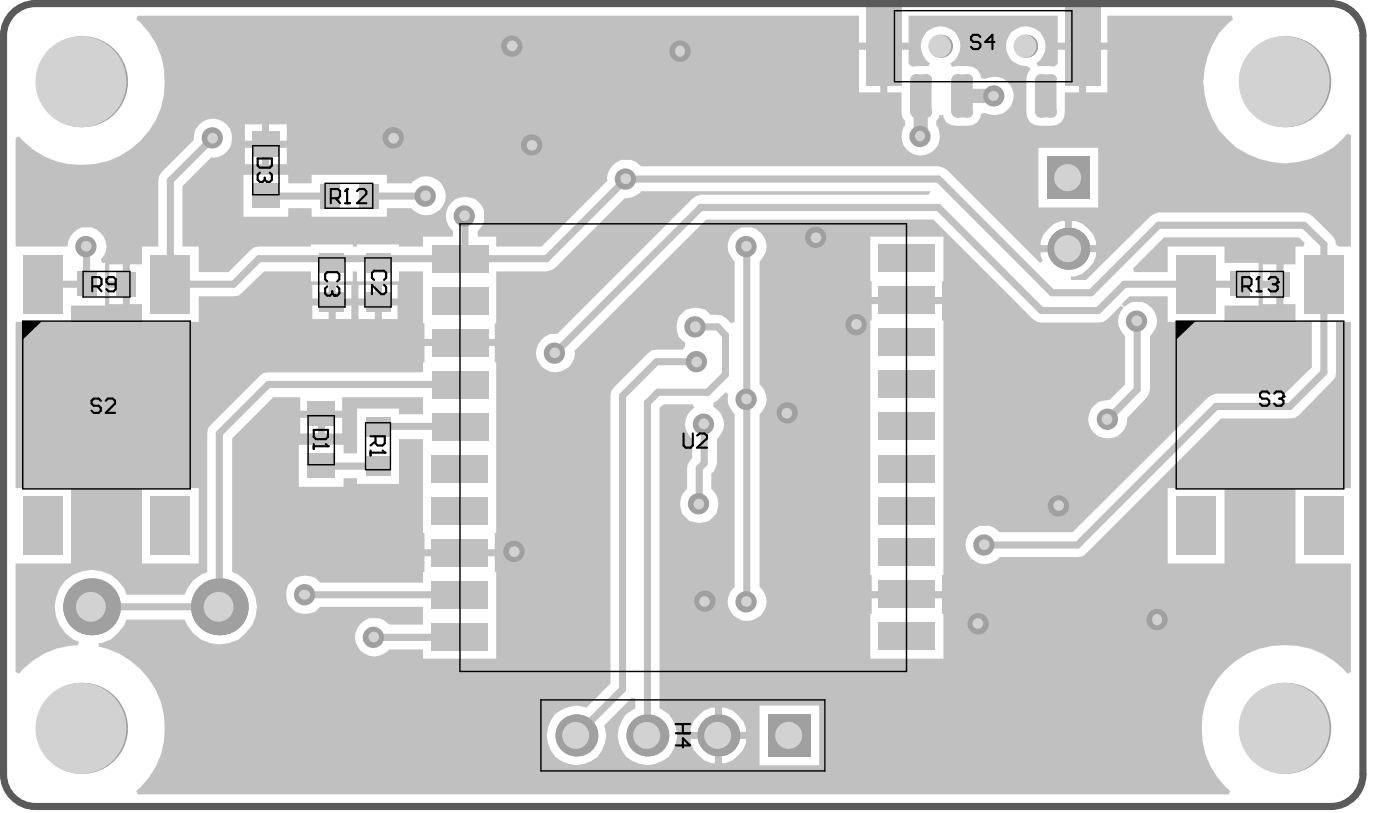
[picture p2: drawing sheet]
<svg xmlns="http://www.w3.org/2000/svg" width="167mm" height="97mm" viewBox="0 0 167 97" stroke-linecap="round" stroke-linejoin="round" font-family="sans-serif">
<circle cx="122" cy="5.5" r="1.35" fill="#a0a0a0"/>
<circle cx="121.9" cy="5.5" r="1.35" fill="#d2d2d2"/>
<path d="M124.5 18.6h5.1v5.1h-5.1z" fill-rule="evenodd" fill="#a0a0a0"/>
<circle cx="127" cy="21.1" r="1.6" fill="#d2d2d2"/>
<circle cx="77" cy="87.4" r="2.49" fill="#a0a0a0"/>
<circle cx="76.9" cy="87.4" r="1.6" fill="#d2d2d2"/>
<circle cx="68.6" cy="87.4" r="2.49" fill="#a0a0a0"/>
<circle cx="68.5" cy="87.4" r="1.6" fill="#d2d2d2"/>
<path d="M91.4 84.9h5v5.1h-5z" fill-rule="evenodd" fill="#a0a0a0"/>
<circle cx="93.8" cy="87.4" r="1.6" fill="#d2d2d2"/>
<circle cx="85.4" cy="87.4" r="2.49" fill="#a0a0a0"/>
<circle cx="85.4" cy="87.4" r="1.6" fill="#d2d2d2"/>
<circle cx="127.1" cy="29.6" r="2.49" fill="#a0a0a0"/>
<circle cx="127" cy="29.6" r="1.6" fill="#d2d2d2"/>
<circle cx="111.9" cy="5.5" r="1.35" fill="#a0a0a0"/>
<circle cx="111.8" cy="5.5" r="1.35" fill="#d2d2d2"/>
<circle cx="10.9" cy="72.1" r="3.4" fill="#a0a0a0"/>
<circle cx="10.8" cy="72.1" r="1.77" fill="#d2d2d2"/>
<circle cx="26.1" cy="72.1" r="3.4" fill="#a0a0a0"/>
<circle cx="26" cy="72.1" r="1.77" fill="#d2d2d2"/>
<g fill="#c0c0c0">
<path d="M13.8 32.4h2.4v2.9h-2.4z" fill-rule="evenodd"/>
<path d="M38 34.7h2.9v2.4h-2.9z" fill-rule="evenodd"/>
<path d="M146.3 32.3h2.4v2.9h-2.4z" fill-rule="evenodd"/>
<path d="M17.9 59.1h4.7v6.9h-4.7z" fill-rule="evenodd"/>
<path d="M17.9 30.3h4.7v7h-4.7z" fill-rule="evenodd"/>
<path d="M38 30.1h2.9v2.3h-2.9z" fill-rule="evenodd"/>
<path d="M38.1 21.9h2.3v2.9h-2.3z" fill-rule="evenodd"/>
<path d="M108.2 9.5l.7-.6h1.2l.7 .6v3.8l-.7 .6h-1.2l-.7-.6z" fill-rule="evenodd"/>
<path d="M113.1 9.5l.7-.6h1.2l.7 .6v3.8l-.7 .6h-1.2l-.7-.6z" fill-rule="evenodd"/>
<path d="M126.6 .8h4.3v9.3h-4.3z" fill-rule="evenodd"/>
<path d="M139.9 59.1h4.7v6.9h-4.7z" fill-rule="evenodd"/>
<path d="M139.9 30.3h4.7v7h-4.7z" fill-rule="evenodd"/>
<path d="M9.1 32.3h2.4v2.9h-2.4z" fill-rule="evenodd"/>
<path d="M36.6 53.9h3.3v3h-3.3z" fill-rule="evenodd"/>
<path d="M43.5 54.2h2.9v2.3h-2.9z" fill-rule="evenodd"/>
<path d="M36.6 47.7h3.3v3h-3.3z" fill-rule="evenodd"/>
<path d="M43.5 34.7h2.9v2.4h-2.9z" fill-rule="evenodd"/>
<path d="M151 32.4h2.4v2.9h-2.4z" fill-rule="evenodd"/>
<path d="M2.7 59.1h4.7v6.9h-4.7z" fill-rule="evenodd"/>
<path d="M2.7 30.3h4.7v7h-4.7z" fill-rule="evenodd"/>
<path d="M43.5 49.6h2.9v2.3h-2.9z" fill-rule="evenodd"/>
<path d="M43.5 30.1h2.9v2.3h-2.9z" fill-rule="evenodd"/>
<path d="M30 21.8h3.3v3h-3.3z" fill-rule="evenodd"/>
<path d="M42.7 21.9h2.3v2.9h-2.3z" fill-rule="evenodd"/>
<path d="M30 15.6h3.3v3.1h-3.3z" fill-rule="evenodd"/>
<path d="M103 .8h4.2v9.3h-4.2z" fill-rule="evenodd"/>
<path d="M123.1 9.5l.7-.6h1.2l.6 .6v3.8l-.6 .6h-1.2l-.7-.6z" fill-rule="evenodd"/>
<path d="M155.1 59.1h4.7v6.9h-4.7z" fill-rule="evenodd"/>
<path d="M155.1 30.3h4.7v7h-4.7z" fill-rule="evenodd"/>
<path d="M51.3 74.1h6.7v3.3h-6.7z" fill-rule="evenodd"/>
<path d="M104.4 74h6.7v3.3h-6.7z" fill-rule="evenodd"/>
<path d="M51.3 59.1h6.7v3.3h-6.7z" fill-rule="evenodd"/>
<path d="M104.4 59.1h6.7v3.2h-6.7z" fill-rule="evenodd"/>
<path d="M104.4 54.1h6.7v3.3h-6.7z" fill-rule="evenodd"/>
<path d="M51.3 54.2h6.7v3.2h-6.7z" fill-rule="evenodd"/>
<path d="M51.4 39.1h6.7v3.3h-6.7z" fill-rule="evenodd"/>
<path d="M104.5 39h6.7v3.3h-6.7z" fill-rule="evenodd"/>
<path d="M51.4 34.1h6.7v3.3h-6.7z" fill-rule="evenodd"/>
<path d="M104.5 34h6.7v3.3h-6.7z" fill-rule="evenodd"/>
<path d="M51.3 69.1h6.7v3.3h-6.7z" fill-rule="evenodd"/>
<path d="M51.3 64.1h6.7v3.3h-6.7z" fill-rule="evenodd"/>
<path d="M104.4 69h6.7v3.3h-6.7z" fill-rule="evenodd"/>
<path d="M104.4 64h6.7v3.3h-6.7z" fill-rule="evenodd"/>
<path d="M51.4 49.1h6.7v3.3h-6.7z" fill-rule="evenodd"/>
<path d="M104.5 49h6.7v3.3h-6.7z" fill-rule="evenodd"/>
<path d="M51.4 44.1h6.7v3.3h-6.7z" fill-rule="evenodd"/>
<path d="M51.4 29.1h6.7v3.3h-6.7z" fill-rule="evenodd"/>
<path d="M104.5 29.1h6.7v3.3h-6.7z" fill-rule="evenodd"/>
<path d="M104.5 44h6.7v3.3h-6.7z" fill-rule="evenodd"/>
</g>
<g fill="#c0c0c0">
<path d="M16.4 1.9h85.8v3.2h5.9v-3.2h17.7v3.2h5.9v-3.2h14.8l.2 .4a8.3 8.3 0 0 0-3.1 4.5 9.8 9.8 0 0 0 3.5 10.8 9.7 9.7 0 0 0 12.6-1l.5-.7 .5 .2v13.2h-1.5l-.3-.2-.1-.5-.3-.6-2.3-2.2-.5-.4-.6-.1h-17.3l-.5 .1-.5 .4-7.6 7.5h-1.8l-.1-.4h.6l.9-.4 .6-.6 .6-.6 .4-.9v-.4h-6.6v.4l.2 .6-.3 .3-11-11-.5-.4-.6-.1h-35.4a2.02 2.02 0 0 0-1.7-.8 2.17 2.17 0 0 0-2.2 1.7l-.1 .6 .1 .2-7.9 7.8h-5.4v-1.2h-2.2v-.6l.5-.6 .3-.6v-1.2a2.31 2.31 0 0 0-3.1-1.5 2.31 2.31 0 0 0-1.1 3.3l.5 .6v.6h-3.6v1.2h-2.9v-.2h-4.9v.2h-.5v-.2h-5v.2h-6.2l-.6 .1-.4 .3-2.6 2.7h-3.6v-3.1h-1.9v-7.2l3.5-3.4a2.02 2.02 0 0 0 2.2-1.1 2.38 2.38 0 0 0-1.5-3.4 2.3 2.3 0 0 0-2.9 2.4l-3.8 3.8-.3 .6-.1 .5v7.8h-1.9v2.1h-1.4v4.8h1.4v2.1h6.7v-3.1h4.2l.6-.1 3-2.8h5.6v1.2h5v-1.2h.5v1.2h4.9v-1.2h2.9v6.1h.2v1.9h8.3v-1.9h.2v-6.1h6l.6-.2 .4-.2 8.3-8.3h.2a2.35 2.35 0 0 0 1.7-.9h34.5l-.3 .4h-27.1l-.5 .2-.5 .4-16 16a2.25 2.25 0 0 0-2.6 2.3 2.32 2.32 0 0 0 2.4 2.3 2.32 2.32 0 0 0 2.3-2.3l-.1-.3 15.7-15.6h27l11.8 11.8 .6 .4 .5 .1h6.7l.6-.1 .5-.4 1.6-1.6 .4 .3-.4 .4a2.29 2.29 0 0 0 .5 3v5.7l-1.8 1.9a2.31 2.31 0 0 0-2.5 2.2 2.31 2.31 0 0 0 2.3 2.4 2.31 2.31 0 0 0 2.3-2.5l2.3-2.4 .2-.4 .2-.6v-6.3a2.32 2.32 0 0 0 .4-3.1 2.32 2.32 0 0 0-3-.7l-.5 .3-.3-.3 .9-1h4.6v3.1h6.7v-2h4.1v-5h-4.1v-2h-6.7v3.1h-4l-.2-.5 3.8-3.7h16l.7 .7-.2 .4h-.9v2.1h-1.5v4.8h1.5v2.1h1.9v5.4l-3.2 3.1h-8.2l-.5 .2-.5 .3-16 16h-8.7a2.02 2.02 0 0 0-1.8-.8 2.17 2.17 0 0 0-2.2 1.7 2.29 2.29 0 0 0 1.2 2.6 2.29 2.29 0 0 0 2.8-.6h9.3l.6-.1 16.4-16.3h8.2l.6-.1 .5-.4 4.3-4.4 .1-.6v-6h1.8v19.7h-6.6v9h6.6v12.9l-.5 .2a9.6 9.6 0 0 0-8.9-3.3 9.9 9.9 0 0 0-8 7 9.9 9.9 0 0 0 3 10.2l-.2 .4h-129.7l-.2-.4 .5-.4a9.9 9.9 0 0 0-5-16.7v-.4h.4l1.1-.5 .8-.7 .8-1 .2-.6h7l.3 .6a4.4 4.4 0 0 0 7.7 0 4.4 4.4 0 0 0-2.4-6.3v-15.9l4.9-4.9h3.2v1.6h5v-1.6h9.6v2.1h-2.9v-.7h-4.9v5.3h-1.6v-1h-5.4v5h5.4v-1h1.6v.6h4.9v-5.3h2.9v11.2h.2v1.9h8.3v-1.9h.2v-20.3h-.2v-2h-8.3v2h-.2v1.2h-18.4l-.6 .1-6.6 6.5v.6v16.5a4.1 4.1 0 0 0-2.7 2.7h-7l-.2-.7a4.4 4.4 0 0 0-4.4-2.2 4.4 4.4 0 0 0-3.7 3.2 4.4 4.4 0 0 0 2.7 5.3l-.1 .4-1.1 .1a9.3 9.3 0 0 0-5.9 3.3l-.4-.2v-12.9h6.5v-9h-6.5v-19.7h6.5v-2h4.1v-5h-.3l-.2-.5 .3-.4a2.3 2.3 0 0 0-1.1-3.3 2.3 2.3 0 0 0-3.1 1.6l-.1 .6h-6.1v-12.9l.4-.2a9.6 9.6 0 0 0 8.9 3.3 9.9 9.9 0 0 0 8-7 9.9 9.9 0 0 0-3-10.2zM105.5 5.9v5.1h1.7v2.3l.1 .6 .3 .5v.6h-.1a2.38 2.38 0 0 0 1.4 3.4 2.33 2.33 0 0 0 2.4-.8 2.33 2.33 0 0 0 .2-2.6h-.1v-.6l.3-.5v-.2h.5a1.34 1.34 0 0 0 1.6 1.3h1.2a1.47 1.47 0 0 0 1.7-1.5l.4-.1a2.38 2.38 0 0 0 3.4-1.4 2.33 2.33 0 0 0-.9-2.4 2.33 2.33 0 0 0-2.5-.2l-.4-.1a1.47 1.47 0 0 0-1.7-1.4h-1.8l-.1-.4a2.37 2.37 0 0 0 .5-3.5 2.37 2.37 0 0 0-3.6 0 2.37 2.37 0 0 0 .6 3.5l-.2 .4h-1.5h-.4l-.4-.3v-1.7zM129.2 5.9v5.1h2.5v-5.1zM102.2 5.9v5.1h2.5v-5.1zM120.3 3.8a2.4 2.4 0 0 0-.4 2.7 2.4 2.4 0 0 0 2.3 1.4l.4 .4h-.1l-.3 .6-.1 .6v3.8a1.48 1.48 0 0 0 1.7 1.7h1.2a1.48 1.48 0 0 0 1.6-1.7v-2.3h1.7v-5.1h-2.5v1.7l-.4 .3h-.4h-1.6l-.1-.4a2.39 2.39 0 0 0 .5-3.5 2.39 2.39 0 0 0-3.5-.2zM32 14.8v1.9h2.1v-1.9zM29.1 14.8v1.9h2.1v-1.9zM32 17.6v1.9h2.1v-1.9zM29.1 17.6v1.9h2.1v-1.9zM29 20.8v5h5.3v-1h2.8v1h8.9v-1h3a2.3 2.3 0 0 0 3.3 .1 2.3 2.3 0 0 0 0-3.3 2.3 2.3 0 0 0-3.3 .2h-3v-1h-8.9v1h-2.8v-1zM123.5 17.6v7.1h7.1v-7.1zM127.5 26.3v2.8h2.9v-.4a3.8 3.8 0 0 0-2.5-2.4zM124.7 27.2l-.6 .7-.3 .8v.4h2.8v-2.8h-.4l-.8 .3zM150.2 31.4v2h1.6v-2zM13 31.4v2h1.6v-2zM103.5 28.1v5.4h.2v1.8h8.3v-1.8h.2v-5.4zM45.4 33.9v1.6h1.9v-1.6zM42.6 33.9v1.6h2v-1.6zM39.9 33.9v1.6h1.9v-1.6zM37.1 33.9v1.6h2v-1.6zM150.2 34.2v2h1.6v-2zM13 34.2v2h1.6v-2zM45.4 36.3v1.6h1.9v-1.6zM42.6 36.3v1.6h2v-1.6zM39.9 36.3v1.6h1.9v-1.6zM37.1 36.3v1.6h2v-1.6zM87.2 27.7a2.27 2.27 0 0 0 .2 3.4v7.2l-.4 .1a2.22 2.22 0 0 0-2.5-1l-.6-.6a2.88 2.88 0 0 0-2.3 0l-.9 .9a2.89 2.89 0 0 0 0 2.3l.8 .7v.5l-.3 .4h-3.1l-.6 .1-4.8 4.8-.1 .6v34.2l-2.9 2.8a3.2 3.2 0 0 0-2.9 .3 3.5 3.5 0 0 0-1.8 3.5 3.5 3.5 0 0 0 2.6 2.9 3.8 3.8 0 0 0 3.5-.8 3.8 3.8 0 0 0 .7-3.7l3.3-3.3h.5v1.2a2.94 2.94 0 0 0-2 2.3 3.8 3.8 0 0 0 .9 3.5 3.7 3.7 0 0 0 5 0 3.7 3.7 0 0 0 0-5.1l-1.1-.7v-35.7l.5-.4h3.5l.2 .4a2.28 2.28 0 0 0-.3 3.7v2.3l-.5 .7-.1 .5v2.4a2.36 2.36 0 0 0 .3 3.8 2.88 2.88 0 0 0 2.3 0 2.36 2.36 0 0 0 .3-3.8v-1.8l.3-.2 .4-1v-2.9a2.27 2.27 0 0 0-.4-3.8v-.5l.4-.3 1-1 .3 .3a2.3 2.3 0 0 0 .8 2.4v20.5a2.3 2.3 0 0 0-.2 3.3 2.3 2.3 0 0 0 3.3 0 2.3 2.3 0 0 0-.2-3.3v-20.5a2.29 2.29 0 0 0 0-3.6v-14.6a2.32 2.32 0 0 0 .5-3.1 2.32 2.32 0 0 0-3.1-.7zM38.7 49.7v1.8h2v-1.8zM35.7 49.7v1.8h2.1v-1.8zM138.9 58v9h6.7v-9zM16.9 58v9h6.7v-9zM35.1 68.7a2.42 2.42 0 0 0 0 4 2.88 2.88 0 0 0 2.4 0l.6-.6h12.2v2.2h-4a2.02 2.02 0 0 0-1.8-.8 2.17 2.17 0 0 0-2.2 1.7 2.29 2.29 0 0 0 1.2 2.6 2.29 2.29 0 0 0 2.8-.6h4v1.1h8.7v-10.3h-.2v-1.9h-8.3v1.9h-.2v1.3h-12.2l-.6-.6a2.88 2.88 0 0 0-2.4 0zM103.7 36.2v1.9h-.2v30.2h.2v2h8.3v-2h.2v-30.2h-.2v-1.9zM103.7 71.1v1.9h-.2v5.3h8.7v-5.3h-.2v-1.9zM85.9 84.1v2.9h2.8v-.4a3.8 3.8 0 0 0-2.4-2.5zM83.1 85.1l-.6 .6-.4 .9v.4h2.9v-2.9h-.4l-.8 .4zM85.9 87.9v2.8h.4a3.8 3.8 0 0 0 2.4-2.4v-.4zM82.1 87.9v.4a3.8 3.8 0 0 0 2.5 2.4h.4v-2.8zM90.3 83.9v7.1h7.1v-7.1z"/>
<circle cx="110.1" cy="13.3" r=".63"/>
<circle cx="110.1" cy="9.5" r=".63"/>
<circle cx="108.9" cy="9.5" r=".63"/>
<circle cx="108.9" cy="13.3" r=".63"/>
<circle cx="115" cy="13.3" r=".63"/>
<circle cx="115" cy="9.5" r=".63"/>
<circle cx="113.8" cy="9.5" r=".63"/>
<circle cx="113.8" cy="13.3" r=".63"/>
<circle cx="125" cy="13.3" r=".63"/>
<circle cx="125" cy="9.5" r=".63"/>
<circle cx="123.8" cy="9.5" r=".63"/>
<circle cx="123.8" cy="13.3" r=".63"/>
<circle cx="5.1" cy="33.8" r=".42"/>
</g>
<path d="M55.3 25.7v4.5l-.6 .6M85.4 38.9l.9 1M38.2 55.3v.1M83.8 55.1l-.6 .6M54.6 70.7h.1M54.7 75.7l-.1 .1" fill="none" stroke="#c0c0c0" stroke-width=".85"/>
<circle cx="142.3" cy="33.8" r=".42" fill="#c0c0c0"/>
<path d="M5.1 33.8h5.2M20.3 21.5v12.3M86.3 39.9v4.6M88.8 29.3v42.3M135.3 38.2v8.1M155.1 26.8l2.4 2.3v15.2l-4.1 4M26.1 51.5v20.6M74 47.1v34.8M77 47.9v39.5M83.2 55.7v4.2M83.8 50.4v4.7" fill="none" stroke="#c0c0c0" stroke-width=".85"/>
<path d="M109.5 11.4v4.8" fill="none" stroke="#c0c0c0" stroke-width="1.7"/>
<circle cx="10.3" cy="33.8" r=".42" fill="#c0c0c0"/>
<g fill="none" stroke="#c0c0c0" stroke-width=".85">
<path d="M25.3 16.4l-5 5.1M10.3 29.3v4.5M31.6 23.3h7.6M43.8 23.3h6.9M82.7 38.9h2.7M147.5 33.8h-13.8l-3.1 3.1h-6.7l-12.3-12.2h-28.3l-17.3 17.3M155.1 26.8h-17.3l-8 8h-4.7l-13.5-13.5h-37.1l-9.5 9.5h-34.2l-3 3h-7.5M38.2 55.4h6.8M45 50.7h9.7M54.7 45.7h-22.8l-5.8 5.8M82.9 43h-4.8l-4.1 4.1M86.3 44.5l-2.1 2.1h-5.9l-1.3 1.3"/>
<path d="M135.3 46.3l-3.5 3.5M153.4 48.3h-8.8l-16.4 16.5h-11.1M10.9 72.1h15.2M36.3 70.7h18.3M44.5 75.8h10.1M74 81.9l-5.4 5.5"/>
</g>
<path d="M114.4 11.4h3.9" fill="none" stroke="#c0c0c0" stroke-width="1.7"/>
<circle cx="50.6" cy="23.3" r="1.27" fill="#a0a0a0"/>
<circle cx="50.6" cy="23.3" r=".63" fill="#d2d2d2"/>
<circle cx="36.2" cy="70.7" r="1.27" fill="#a0a0a0"/>
<path d="M35.7 70.3a.62 .62 0 0 1 1 0 .62 .62 0 0 1-.2 1 .62 .62 0 0 1-.8-.2 .62 .62 0 0 1 0-.8z" fill="#d2d2d2"/>
<circle cx="44.4" cy="75.8" r="1.27" fill="#a0a0a0"/>
<circle cx="44.5" cy="75.7" r=".63" fill="#d2d2d2"/>
<circle cx="83.1" cy="59.9" r="1.27" fill="#a0a0a0"/>
<circle cx="83.1" cy="59.9" r=".63" fill="#d2d2d2"/>
<circle cx="83.7" cy="50.4" r="1.27" fill="#a0a0a0"/>
<circle cx="83.7" cy="50.4" r=".63" fill="#d2d2d2"/>
<circle cx="88.7" cy="47.5" r="1.27" fill="#a0a0a0"/>
<circle cx="88.8" cy="47.4" r=".63" fill="#d2d2d2"/>
<circle cx="88.7" cy="71.6" r="1.27" fill="#a0a0a0"/>
<circle cx="88.8" cy="71.5" r=".63" fill="#d2d2d2"/>
<circle cx="88.7" cy="29.3" r="1.27" fill="#a0a0a0"/>
<circle cx="88.8" cy="29.3" r=".63" fill="#d2d2d2"/>
<circle cx="10.2" cy="29.3" r="1.27" fill="#a0a0a0"/>
<circle cx="10.3" cy="29.3" r=".63" fill="#d2d2d2"/>
<circle cx="65.9" cy="42" r="1.27" fill="#a0a0a0"/>
<circle cx="66" cy="41.9" r=".63" fill="#d2d2d2"/>
<circle cx="118.2" cy="11.4" r="1.27" fill="#a0a0a0"/>
<circle cx="118.2" cy="11.4" r=".62" fill="#d2d2d2"/>
<circle cx="82.7" cy="38.9" r="1.27" fill="#a0a0a0"/>
<circle cx="82.7" cy="38.9" r=".65" fill="#d2d2d2"/>
<circle cx="82.8" cy="43" r="1.27" fill="#a0a0a0"/>
<circle cx="82.9" cy="43" r=".63" fill="#d2d2d2"/>
<circle cx="135.2" cy="38.2" r="1.27" fill="#a0a0a0"/>
<circle cx="135.2" cy="38.1" r=".63" fill="#d2d2d2"/>
<circle cx="131.7" cy="49.8" r="1.27" fill="#a0a0a0"/>
<circle cx="131.6" cy="49.9" r=".65" fill="#d2d2d2"/>
<circle cx="25.2" cy="16.4" r="1.27" fill="#a0a0a0"/>
<circle cx="25.3" cy="16.4" r=".63" fill="#d2d2d2"/>
<circle cx="55.2" cy="25.7" r="1.27" fill="#a0a0a0"/>
<circle cx="55.3" cy="25.6" r=".63" fill="#d2d2d2"/>
<circle cx="74.4" cy="21.3" r="1.27" fill="#a0a0a0"/>
<circle cx="74.4" cy="21.2" r=".63" fill="#d2d2d2"/>
<circle cx="117" cy="64.8" r="1.27" fill="#a0a0a0"/>
<circle cx="117.1" cy="64.8" r=".63" fill="#d2d2d2"/>
<circle cx="101.8" cy="38.6" r="1.27" fill="#a0a0a0"/>
<circle cx="101.9" cy="38.6" r=".63" fill="#d2d2d2"/>
<circle cx="116.3" cy="74.2" r="1.27" fill="#a0a0a0"/>
<circle cx="116.3" cy="74.1" r=".63" fill="#d2d2d2"/>
<circle cx="137.6" cy="73.7" r="1.27" fill="#a0a0a0"/>
<path d="M137.2 73.2a.65 .65 0 0 1 1 .2 .65 .65 0 0 1-.4 .9 .65 .65 0 0 1-.7-.3 .65 .65 0 0 1 .1-.8z" fill="#d2d2d2"/>
<circle cx="125.9" cy="60.2" r="1.27" fill="#a0a0a0"/>
<circle cx="125.9" cy="60.1" r=".63" fill="#d2d2d2"/>
<circle cx="46.8" cy="16.4" r="1.27" fill="#a0a0a0"/>
<circle cx="46.8" cy="16.4" r=".63" fill="#d2d2d2"/>
<circle cx="60.9" cy="5.5" r="1.27" fill="#a0a0a0"/>
<circle cx="60.9" cy="5.5" r=".63" fill="#d2d2d2"/>
<circle cx="97" cy="28.2" r="1.27" fill="#a0a0a0"/>
<circle cx="97.1" cy="28.3" r=".63" fill="#d2d2d2"/>
<circle cx="63.2" cy="17.2" r="1.27" fill="#a0a0a0"/>
<circle cx="63.3" cy="17.3" r=".63" fill="#d2d2d2"/>
<circle cx="61.1" cy="65.6" r="1.27" fill="#a0a0a0"/>
<circle cx="61.2" cy="65.6" r=".63" fill="#d2d2d2"/>
<circle cx="83.8" cy="71.5" r="1.27" fill="#a0a0a0"/>
<circle cx="83.8" cy="71.5" r=".63" fill="#d2d2d2"/>
<circle cx="93.6" cy="49.1" r="1.27" fill="#a0a0a0"/>
<circle cx="93.6" cy="49.1" r=".63" fill="#d2d2d2"/>
<circle cx="105" cy="5.5" r="1.27" fill="#a0a0a0"/>
<circle cx="105" cy="5.5" r=".59" fill="#d2d2d2"/>
<circle cx="128.7" cy="5.5" r="1.27" fill="#a0a0a0"/>
<circle cx="128.7" cy="5.5" r=".59" fill="#d2d2d2"/>
<circle cx="109.4" cy="16.2" r="1.27" fill="#a0a0a0"/>
<circle cx="109.4" cy="16.2" r=".61" fill="#d2d2d2"/>
<circle cx="80.9" cy="6.1" r="1.27" fill="#a0a0a0"/>
<path d="M80.5 5.6a.65 .65 0 0 1 .9 .2 .65 .65 0 0 1-.3 .9 .65 .65 0 0 1-.8-.3 .65 .65 0 0 1 .2-.8z" fill="#d2d2d2"/>
<circle cx="122" cy="5.5" r="1.35" fill="#a0a0a0"/>
<circle cx="121.9" cy="5.5" r="1.35" fill="#d2d2d2"/>
<path d="M124.5 18.6h5.1v5.1h-5.1z" fill-rule="evenodd" fill="#a0a0a0"/>
<circle cx="127" cy="21.1" r="1.6" fill="#d2d2d2"/>
<circle cx="9.7" cy="86.6" r="5.4" fill="#a0a0a0"/>
<circle cx="9.6" cy="86.6" r="5.4" fill="#d2d2d2"/>
<circle cx="9.7" cy="9.7" r="5.4" fill="#a0a0a0"/>
<circle cx="9.6" cy="9.7" r="5.4" fill="#d2d2d2"/>
<circle cx="77" cy="87.4" r="2.49" fill="#a0a0a0"/>
<circle cx="76.9" cy="87.4" r="1.6" fill="#d2d2d2"/>
<circle cx="68.6" cy="87.4" r="2.49" fill="#a0a0a0"/>
<circle cx="68.5" cy="87.4" r="1.6" fill="#d2d2d2"/>
<path d="M91.4 84.9h5v5.1h-5z" fill-rule="evenodd" fill="#a0a0a0"/>
<circle cx="93.8" cy="87.4" r="1.6" fill="#d2d2d2"/>
<circle cx="85.4" cy="87.4" r="2.49" fill="#a0a0a0"/>
<circle cx="85.4" cy="87.4" r="1.6" fill="#d2d2d2"/>
<circle cx="127.1" cy="29.6" r="2.49" fill="#a0a0a0"/>
<circle cx="127" cy="29.6" r="1.6" fill="#d2d2d2"/>
<circle cx="111.9" cy="5.5" r="1.35" fill="#a0a0a0"/>
<circle cx="111.8" cy="5.5" r="1.35" fill="#d2d2d2"/>
<circle cx="152.8" cy="86.6" r="5.4" fill="#a0a0a0"/>
<circle cx="152.7" cy="86.6" r="5.4" fill="#d2d2d2"/>
<circle cx="152.8" cy="9.7" r="5.4" fill="#a0a0a0"/>
<circle cx="152.7" cy="9.7" r="5.4" fill="#d2d2d2"/>
<circle cx="10.9" cy="72.1" r="3.4" fill="#a0a0a0"/>
<circle cx="10.8" cy="72.1" r="1.77" fill="#d2d2d2"/>
<circle cx="26.1" cy="72.1" r="3.4" fill="#a0a0a0"/>
<circle cx="26" cy="72.1" r="1.77" fill="#d2d2d2"/>
<g fill="#c0c0c0">
<path d="M13.8 32.4h2.4v2.9h-2.4z" fill-rule="evenodd"/>
<path d="M38 34.7h2.9v2.4h-2.9z" fill-rule="evenodd"/>
<path d="M146.3 32.3h2.4v2.9h-2.4z" fill-rule="evenodd"/>
<path d="M17.9 59.1h4.7v6.9h-4.7z" fill-rule="evenodd"/>
<path d="M17.9 30.3h4.7v7h-4.7z" fill-rule="evenodd"/>
<path d="M38 30.1h2.9v2.3h-2.9z" fill-rule="evenodd"/>
<path d="M38.1 21.9h2.3v2.9h-2.3z" fill-rule="evenodd"/>
<path d="M108.2 9.5l.7-.6h1.2l.7 .6v3.8l-.7 .6h-1.2l-.7-.6z" fill-rule="evenodd"/>
<path d="M113.1 9.5l.7-.6h1.2l.7 .6v3.8l-.7 .6h-1.2l-.7-.6z" fill-rule="evenodd"/>
<path d="M126.6 .8h4.3v9.3h-4.3z" fill-rule="evenodd"/>
<path d="M139.9 59.1h4.7v6.9h-4.7z" fill-rule="evenodd"/>
<path d="M139.9 30.3h4.7v7h-4.7z" fill-rule="evenodd"/>
<path d="M9.1 32.3h2.4v2.9h-2.4z" fill-rule="evenodd"/>
<path d="M36.6 53.9h3.3v3h-3.3z" fill-rule="evenodd"/>
<path d="M43.5 54.2h2.9v2.3h-2.9z" fill-rule="evenodd"/>
<path d="M36.6 47.7h3.3v3h-3.3z" fill-rule="evenodd"/>
<path d="M43.5 34.7h2.9v2.4h-2.9z" fill-rule="evenodd"/>
<path d="M151 32.4h2.4v2.9h-2.4z" fill-rule="evenodd"/>
<path d="M2.7 59.1h4.7v6.9h-4.7z" fill-rule="evenodd"/>
<path d="M2.7 30.3h4.7v7h-4.7z" fill-rule="evenodd"/>
<path d="M43.5 49.6h2.9v2.3h-2.9z" fill-rule="evenodd"/>
<path d="M43.5 30.1h2.9v2.3h-2.9z" fill-rule="evenodd"/>
<path d="M30 21.8h3.3v3h-3.3z" fill-rule="evenodd"/>
<path d="M42.7 21.9h2.3v2.9h-2.3z" fill-rule="evenodd"/>
<path d="M30 15.6h3.3v3.1h-3.3z" fill-rule="evenodd"/>
<path d="M103 .8h4.2v9.3h-4.2z" fill-rule="evenodd"/>
<path d="M123.1 9.5l.7-.6h1.2l.6 .6v3.8l-.6 .6h-1.2l-.7-.6z" fill-rule="evenodd"/>
<path d="M155.1 59.1h4.7v6.9h-4.7z" fill-rule="evenodd"/>
<path d="M155.1 30.3h4.7v7h-4.7z" fill-rule="evenodd"/>
<path d="M51.3 74.1h6.7v3.3h-6.7z" fill-rule="evenodd"/>
<path d="M104.4 74h6.7v3.3h-6.7z" fill-rule="evenodd"/>
<path d="M51.3 59.1h6.7v3.3h-6.7z" fill-rule="evenodd"/>
<path d="M104.4 59.1h6.7v3.2h-6.7z" fill-rule="evenodd"/>
<path d="M104.4 54.1h6.7v3.3h-6.7z" fill-rule="evenodd"/>
<path d="M51.3 54.2h6.7v3.2h-6.7z" fill-rule="evenodd"/>
<path d="M51.4 39.1h6.7v3.3h-6.7z" fill-rule="evenodd"/>
<path d="M104.5 39h6.7v3.3h-6.7z" fill-rule="evenodd"/>
<path d="M51.4 34.1h6.7v3.3h-6.7z" fill-rule="evenodd"/>
<path d="M104.5 34h6.7v3.3h-6.7z" fill-rule="evenodd"/>
<path d="M51.3 69.1h6.7v3.3h-6.7z" fill-rule="evenodd"/>
<path d="M51.3 64.1h6.7v3.3h-6.7z" fill-rule="evenodd"/>
<path d="M104.4 69h6.7v3.3h-6.7z" fill-rule="evenodd"/>
<path d="M104.4 64h6.7v3.3h-6.7z" fill-rule="evenodd"/>
<path d="M51.4 49.1h6.7v3.3h-6.7z" fill-rule="evenodd"/>
<path d="M104.5 49h6.7v3.3h-6.7z" fill-rule="evenodd"/>
<path d="M51.4 44.1h6.7v3.3h-6.7z" fill-rule="evenodd"/>
<path d="M51.4 29.1h6.7v3.3h-6.7z" fill-rule="evenodd"/>
<path d="M104.5 29.1h6.7v3.3h-6.7z" fill-rule="evenodd"/>
<path d="M104.5 44h6.7v3.3h-6.7z" fill-rule="evenodd"/>
</g>
<g fill="#c0c0c0">
<circle cx="110.1" cy="13.3" r=".63"/>
<circle cx="110.1" cy="9.5" r=".63"/>
<circle cx="108.9" cy="9.5" r=".63"/>
<circle cx="108.9" cy="13.3" r=".63"/>
<circle cx="115" cy="13.3" r=".63"/>
<circle cx="115" cy="9.5" r=".63"/>
<circle cx="113.8" cy="9.5" r=".63"/>
<circle cx="113.8" cy="13.3" r=".63"/>
<circle cx="125" cy="13.3" r=".63"/>
<circle cx="125" cy="9.5" r=".63"/>
<circle cx="123.8" cy="9.5" r=".63"/>
<circle cx="123.8" cy="13.3" r=".63"/>
</g>
<path d="M2.7 38.2h2.3l-2.3 2.2zM139.9 38.2h2.3l-2.3 2.2z" fill="#000"/>
<g fill="none" stroke="#000" stroke-width=".17">
<path d="M30.1 17.3h3.1v5.8h-3.1zM106.4 1.3h21.1v8.4h-21.1zM2.7 38.2h19.9v19.9h-19.9zM9.9 32.3h5.6v3h-5.6zM37.9 30.7h3.1v5.8h-3.1zM38.7 21.8h5.6v3h-5.6zM43.4 30.7h3.1v5.8h-3.1zM54.7 26.6h53.1v53.2h-53.1zM139.9 38.2h19.9v19.9h-19.9zM147.1 32.3h5.5v3h-5.5zM36.6 49.4h3.2v5.9h-3.2zM43.5 50.3h2.9v5.5h-2.9z"/>
<path d="M64.3 83.2h33.8v8.5h-33.8z"/>
</g>
<g fill="none" stroke="#000" stroke-width=".25">
<path d="M30.6 18.8h1.7v.9l-.2 .2h-1.2l-.3-.2zM116.6 4.4l-.3-.3h-.5l-.3 .3v.3l.3 .3h.5l.3 .2v.4l-.3 .2h-.5l-.3-.2M118.3 5h-1.1l.8-.9v1.7M11 34h.8l.3-.2v-.6l-.3-.3h-.8v1.7M11.6 34l.5 .6M13.8 33.8h-.9l-.2-.3v-.3l.2-.3h.6l.3 .3v1.2l-.3 .2h-.6l-.2-.2M30.9 20.5l-.3 .3v.6l.3 .2h.3l.3-.2M31.5 21.4l.2 .2M31.5 21.1v.3M31.7 21.6h.1M32.1 20.5l.2 .3v.6l-.2 .2h-.4M38.9 33.5l-.2-.3v-.6l.2-.2h1.2l.3 .2v.6l-.3 .3"/>
<path d="M38.9 34l-.2 .3v.6l.2 .2h.4l.2-.2M39.3 23.6h.9l.2-.3v-.6l-.2-.2h-.9v1.7M39.5 34.9l.3 .2M39.5 34.6v.3M39.8 35.1h.1M39.9 23.6l.5 .6M40.1 34l.3 .3v.6l-.3 .2h-.3M41 24.2h.6M41.3 22.5h.1M41.3 22.5l-.3 .2M41.3 22.5v1.7M42.5 22.7l.2-.2h.6l.3 .2v.4l-1.1 1.1h1.1"/>
<path d="M44.5 33.3l-.3-.3v-.6l.3-.2h1.2l.2 .2v.6l-.2 .3M45.7 33.9l.2 .2v.6l-.2 .3h-.4l-1.1-1.1v1.1M147.8 34h.8l.2-.2v-.6l-.2-.3h-.8v1.7M148.3 34l.5 .6M149.4 34.6h.6M149.7 32.9h.1M149.7 32.9l-.3 .3M149.7 32.9v1.7M150.9 33.2l.2-.3h.6l.3 .3v.3M151.4 33.8h.3M151.7 33.8l.3 .2v.4l-.3 .2h-.6l-.2-.2M152 33.5h.1"/>
<path d="M152 33.5l-.3 .3M12 47.6l-.3-.2h-.6l-.2 .2v.4l.2 .2h.6l.3 .3v.3l-.3 .3h-.6l-.2-.3M12.6 47.6l.2-.2h.6l.3 .2v.4l-1.1 1.1h1.1M37.3 51.1h1.7v.9l-.2 .2h-1.2l-.3-.2zM37.3 52.8v.6M37.3 53.1h1.7M38.8 52.8l.2 .3M39 53.1h.1M44.1 51.9h1.7v.8l-.3 .3h-.6l-.2-.3v-.8M44.1 53.6v.6M44.1 53.8h1.7M44.7 52.5l-.6 .5"/>
<path d="M45.5 53.6l.3 .2M45.8 53.8h.1M81.3 51.5v1.5l.3 .2h.5l.3-.2v-1.5M82.9 51.8l.3-.3h.6l.3 .3v.3l-1.2 1.1h1.2M151 46.8l-.3-.3h-.6l-.2 .3v.3l.2 .3h.6l.3 .2v.4l-.3 .2h-.6l-.2-.2M151.5 46.8l.3-.3h.6l.2 .3v.3M152.1 47.4h.3M152.4 47.4l.2 .2v.4l-.2 .2h-.6l-.3-.2M152.6 47.1h.1M152.6 47.1l-.2 .3M80.4 86.1h1.7M80.4 88.6h1.7l-.9-.8v1.1"/>
<path d="M80.4 87.2h1.7M81.2 86.1v1.1"/>
</g>
<path d="M1.5 1.5a3.8 3.8 0 0 1 2.7-1.1h154.1a3.8 3.8 0 0 1 3.8 3.8v87.9a3.8 3.8 0 0 1-3.8 3.8h-154.1a3.8 3.8 0 0 1-3.8-3.8v-87.9a3.8 3.8 0 0 1 1.1-2.7z" fill="none" stroke="#5a5a5a" stroke-width=".85"/>
</svg>
